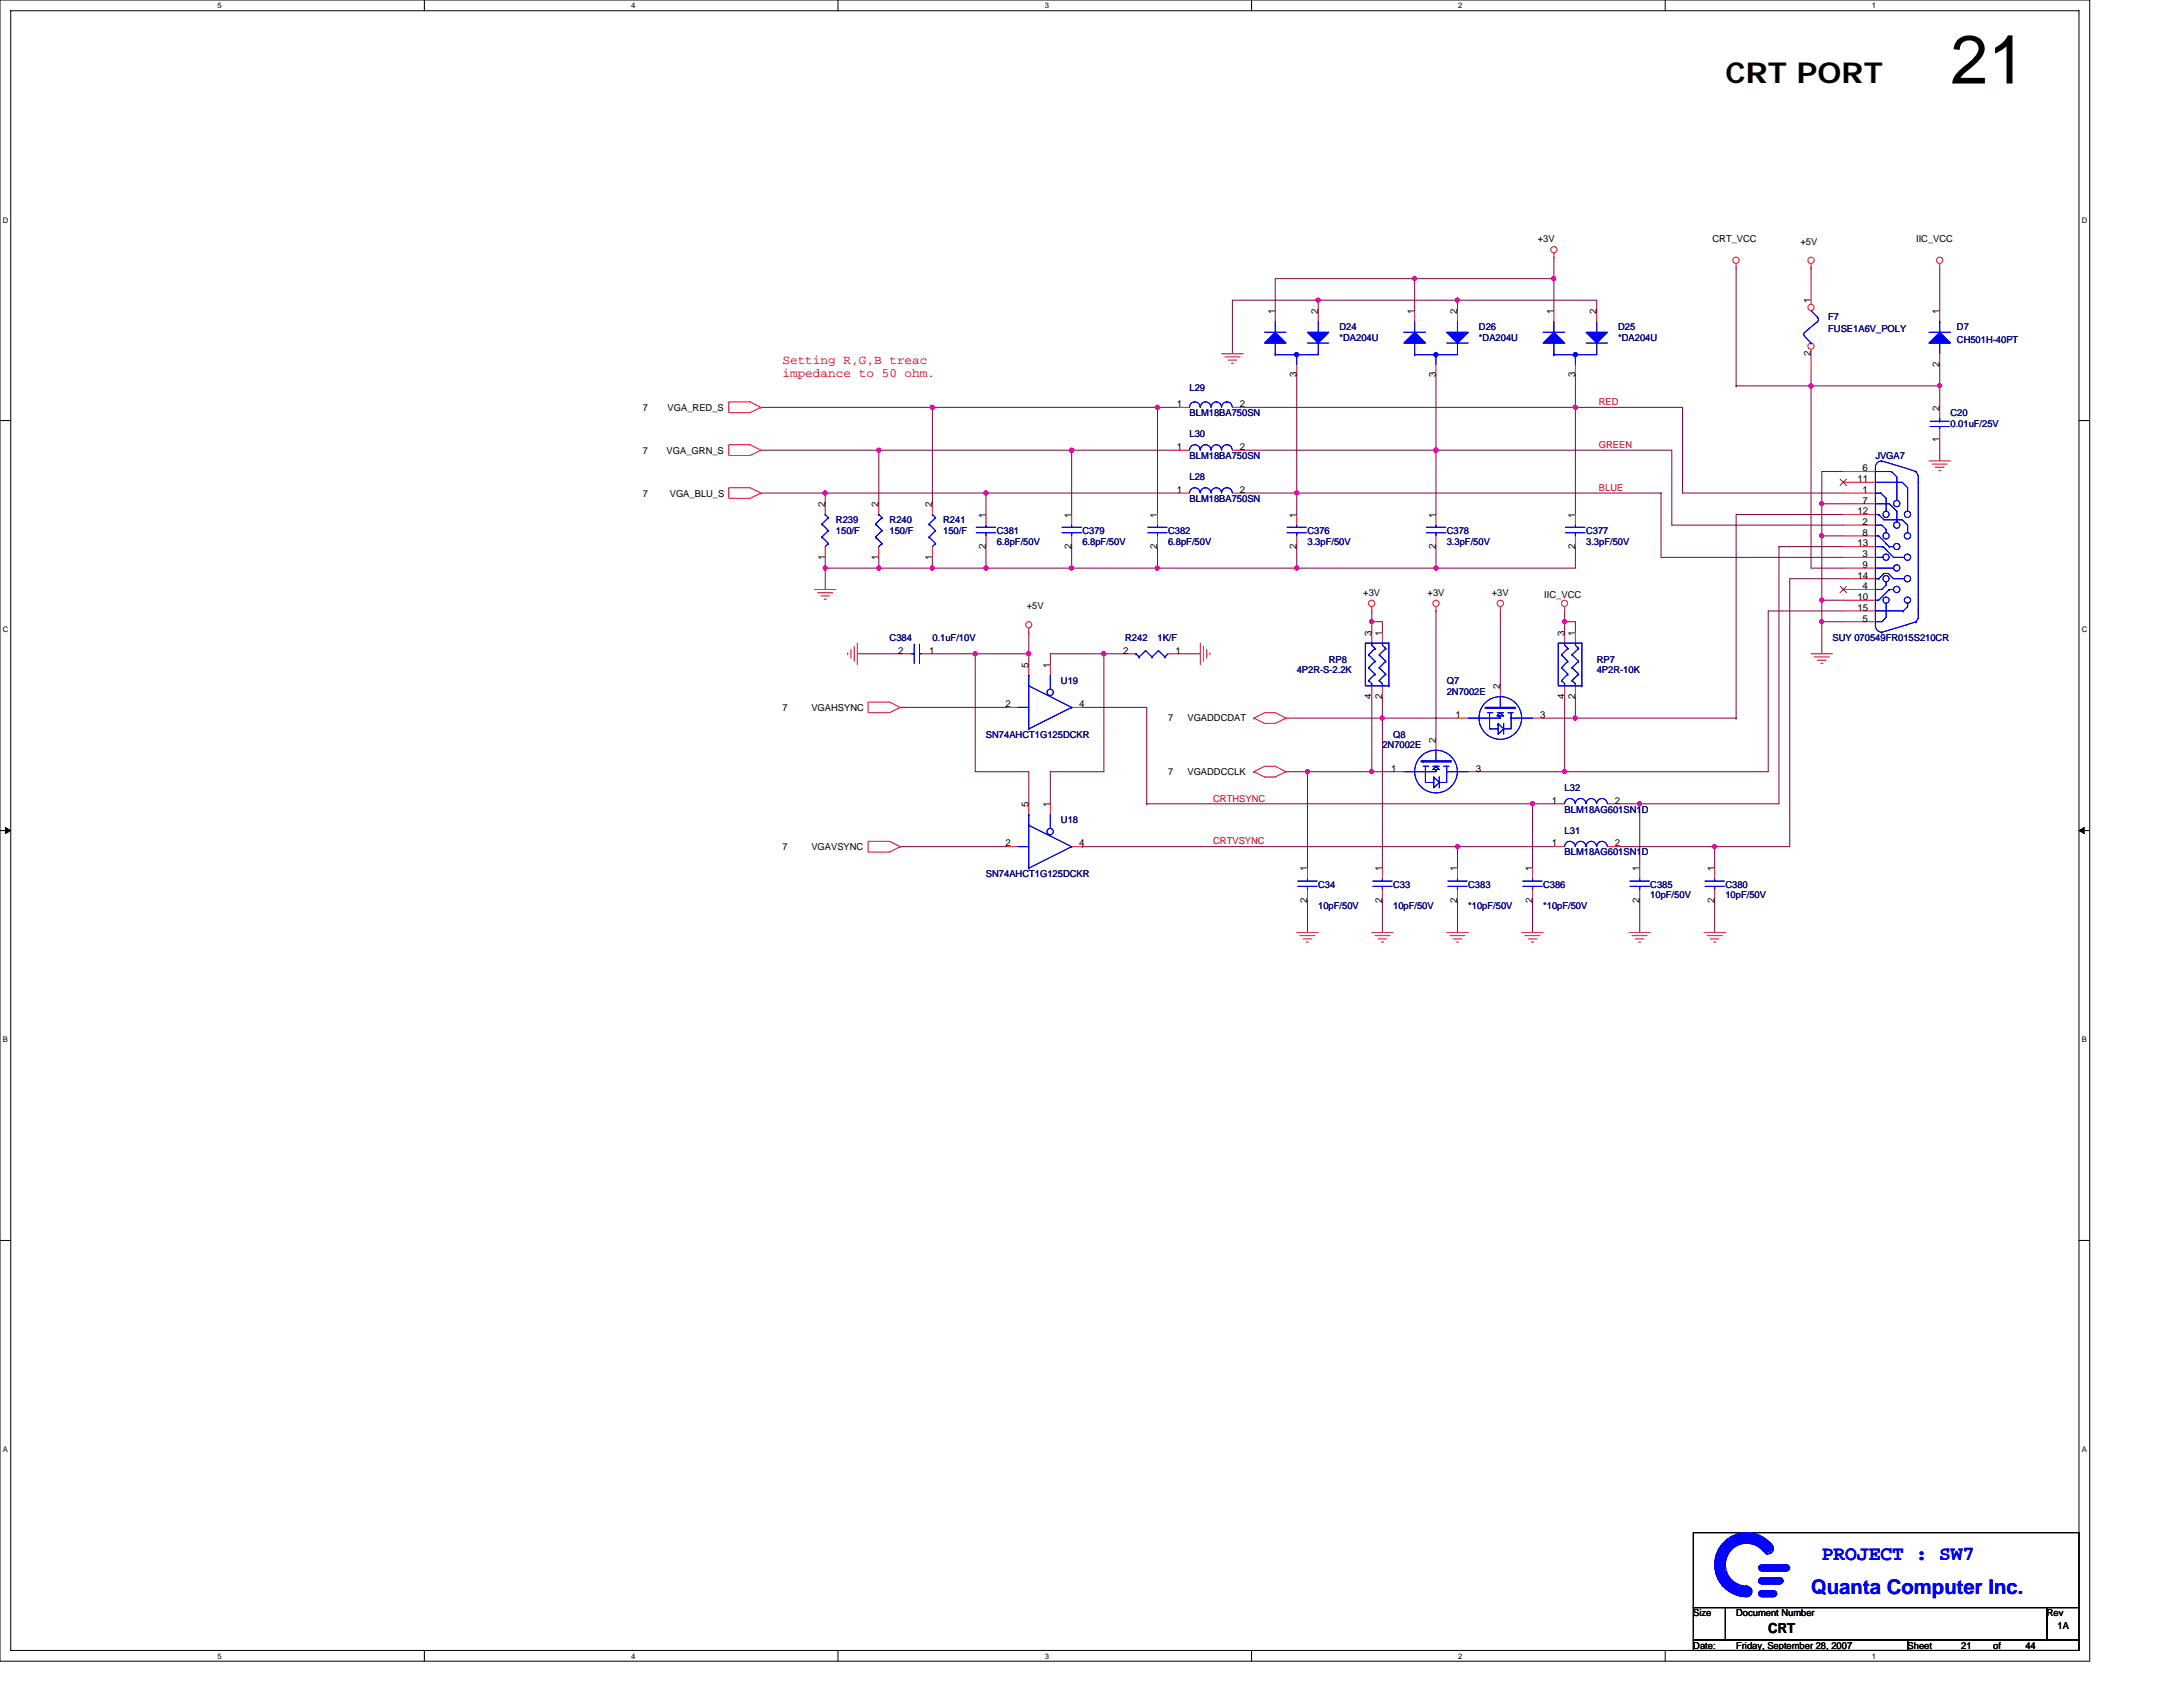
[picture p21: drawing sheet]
<svg xmlns="http://www.w3.org/2000/svg" width="279mm" height="216mm" viewBox="0 0 279 216" stroke-linecap="round" stroke-linejoin="round" font-family="sans-serif">
<defs><g id="words">
<text font-size="8.8" x="249.6" y="10.7">21</text>
<text font-size="3.7" x="220.8" y="10.6">CRT PORT</text>
<g font-size="2.6" fill="#00f">
<text x="233.2" y="199.7">PROJECT : SW7</text>
<text x="231.8" y="204">Quanta Computer Inc.</text>
</g>
<text font-size="1.8" x="226.3" y="209">CRT</text>
<g font-size="1.6" fill="#f00">
<text x="100.1" y="46.5">Setting R,G,B treac</text>
<text x="100.1" y="48.3">impedance to 50 ohm.</text>
</g>
<g font-size="1.2">
<text x="196.8" y="31">+3V</text>
<text x="219.2" y="31">CRT_VCC</text>
<text x="230.4" y="31.3">+5V</text>
<text x="245.2" y="31">IIC_VCC</text>
<text x="163.2" y="40.2" transform="rotate(-90 163.2 40.2)">1</text>
<text x="168.7" y="40.2" transform="rotate(-90 168.7 40.2)">2</text>
<text x="181" y="40.2" transform="rotate(-90 181 40.2)">1</text>
<text x="186.5" y="40.2" transform="rotate(-90 186.5 40.2)">2</text>
<text x="198.9" y="40.2" transform="rotate(-90 198.9 40.2)">1</text>
<text x="204.3" y="40.2" transform="rotate(-90 204.3 40.2)">2</text>
<text x="231.8" y="38.8" transform="rotate(-90 231.8 38.8)">1</text>
<text x="248.2" y="40.2" transform="rotate(-90 248.2 40.2)">1</text>
<text x="231.8" y="45.6" transform="rotate(-90 231.8 45.6)">2</text>
<text x="248.2" y="46.9" transform="rotate(-90 248.2 46.9)">2</text>
<text x="82.3" y="52.6">7</text>
<text x="85.4" y="52.6">VGA_RED_S</text>
<text x="150.6" y="52.1">1</text>
<text x="158.7" y="52.1">2</text>
<text x="165.9" y="48.3" transform="rotate(-90 165.9 48.3)">3</text>
<text x="183.8" y="48.3" transform="rotate(-90 183.8 48.3)">3</text>
<text x="201.6" y="48.3" transform="rotate(-90 201.6 48.3)">3</text>
<text x="248.2" y="52.5" transform="rotate(-90 248.2 52.5)">2</text>
<text x="82.3" y="58">7</text>
<text x="85.3" y="58">VGA_GRN_S</text>
<text x="150.6" y="57.6">1</text>
<text x="158.7" y="57.6">2</text>
<text x="248.2" y="56.5" transform="rotate(-90 248.2 56.5)">1</text>
<text x="82.3" y="63.5">7</text>
<text x="85.7" y="63.5">VGA_BLU_S</text>
<text x="105.6" y="64.9" transform="rotate(-90 105.6 64.9)">2</text>
<text x="112.5" y="64.9" transform="rotate(-90 112.5 64.9)">2</text>
<text x="119.3" y="64.9" transform="rotate(-90 119.3 64.9)">2</text>
<text x="150.6" y="63.1">1</text>
<text x="158.7" y="63.1">2</text>
<text x="237.7" y="61.7">11</text>
<text x="237.7" y="65.8">12</text>
<text x="238.4" y="60.3">6</text>
<text x="238.4" y="63.1">1</text>
<text x="238.4" y="64.5">7</text>
<text x="105.6" y="71.6" transform="rotate(-90 105.6 71.6)">1</text>
<text x="112.5" y="71.6" transform="rotate(-90 112.5 71.6)">1</text>
<text x="119.3" y="71.6" transform="rotate(-90 119.3 71.6)">1</text>
<text x="126.2" y="70.2" transform="rotate(-90 126.2 70.2)">2</text>
<text x="126.2" y="66.3" transform="rotate(-90 126.2 66.3)">1</text>
<text x="137.1" y="70.2" transform="rotate(-90 137.1 70.2)">2</text>
<text x="137.1" y="66.3" transform="rotate(-90 137.1 66.3)">1</text>
<text x="148.1" y="70.2" transform="rotate(-90 148.1 70.2)">2</text>
<text x="148.1" y="66.3" transform="rotate(-90 148.1 66.3)">1</text>
<text x="165.9" y="70.2" transform="rotate(-90 165.9 70.2)">2</text>
<text x="165.9" y="66.3" transform="rotate(-90 165.9 66.3)">1</text>
<text x="183.8" y="70.2" transform="rotate(-90 183.8 70.2)">2</text>
<text x="183.8" y="66.3" transform="rotate(-90 183.8 66.3)">1</text>
<text x="201.6" y="70.2" transform="rotate(-90 201.6 70.2)">2</text>
<text x="201.6" y="66.3" transform="rotate(-90 201.6 66.3)">1</text>
<text x="237.7" y="69.9">13</text>
<text x="238.4" y="67.2">2</text>
<text x="238.4" y="68.6">8</text>
<text x="238.4" y="71.3">3</text>
<text x="131.4" y="77.9">+5V</text>
<text x="174.5" y="76.3">+3V</text>
<text x="182.7" y="76.3">+3V</text>
<text x="190.9" y="76.3">+3V</text>
<text x="197.7" y="76.6">IIC_VCC</text>
<text x="237.7" y="74">14</text>
<text x="237.7" y="76.8">10</text>
<text x="238.4" y="72.7">9</text>
<text x="238.4" y="75.4">4</text>
<text x="115" y="83.7">2</text>
<text x="118.9" y="83.7">1</text>
<text x="143.8" y="83.7">2</text>
<text x="150.5" y="83.7">1</text>
<text x="175.6" y="81.3" transform="rotate(-90 175.6 81.3)">3</text>
<text x="176.9" y="81.3" transform="rotate(-90 176.9 81.3)">1</text>
<text x="200.2" y="81.3" transform="rotate(-90 200.2 81.3)">3</text>
<text x="201.6" y="81.3" transform="rotate(-90 201.6 81.3)">1</text>
<text x="237.7" y="78.2">15</text>
<text x="238.4" y="79.5">5</text>
<text x="131.7" y="85.5" transform="rotate(-90 131.7 85.5)">5</text>
<text x="134.4" y="85.5" transform="rotate(-90 134.4 85.5)">1</text>
<text x="175.6" y="89.4" transform="rotate(-90 175.6 89.4)">4</text>
<text x="176.9" y="89.4" transform="rotate(-90 176.9 89.4)">2</text>
<text x="192" y="88.2" transform="rotate(-90 192 88.2)">2</text>
<text x="200.2" y="89.4" transform="rotate(-90 200.2 89.4)">4</text>
<text x="201.6" y="89.4" transform="rotate(-90 201.6 89.4)">2</text>
<text x="100.1" y="91">7</text>
<text x="103.8" y="91">VGAHSYNC</text>
<text x="128.7" y="90.5">2</text>
<text x="138.1" y="90.5">4</text>
<text x="149.5" y="92.3">7</text>
<text x="152" y="92.3">VGADDCDAT</text>
<text x="183.8" y="95.1" transform="rotate(-90 183.8 95.1)">2</text>
<text x="186.3" y="91.9">1</text>
<text x="197.1" y="91.9">3</text>
<text x="149.5" y="99.2">7</text>
<text x="152" y="99.2">VGADDCCLK</text>
<text x="178.1" y="98.7">1</text>
<text x="188.9" y="98.7">3</text>
<text x="131.7" y="103.3" transform="rotate(-90 131.7 103.3)">5</text>
<text x="134.4" y="103.3" transform="rotate(-90 134.4 103.3)">1</text>
<text x="198.6" y="102.8">1</text>
<text x="206.7" y="102.8">2</text>
<text x="100.1" y="108.8">7</text>
<text x="103.8" y="108.8">VGAVSYNC</text>
<text x="128.7" y="108.3">2</text>
<text x="138.1" y="108.3">4</text>
<text x="167.3" y="111.5" transform="rotate(-90 167.3 111.5)">1</text>
<text x="176.9" y="111.5" transform="rotate(-90 176.9 111.5)">1</text>
<text x="186.5" y="111.5" transform="rotate(-90 186.5 111.5)">1</text>
<text x="196.1" y="111.5" transform="rotate(-90 196.1 111.5)">1</text>
<text x="198.6" y="108.3">1</text>
<text x="206.7" y="108.3">2</text>
<text x="209.8" y="111.5" transform="rotate(-90 209.8 111.5)">1</text>
<text x="219.4" y="111.5" transform="rotate(-90 219.4 111.5)">1</text>
<text x="167.3" y="115.5" transform="rotate(-90 167.3 115.5)">2</text>
<text x="176.9" y="115.5" transform="rotate(-90 176.9 115.5)">2</text>
<text x="186.5" y="115.5" transform="rotate(-90 186.5 115.5)">2</text>
<text x="196.1" y="115.5" transform="rotate(-90 196.1 115.5)">2</text>
<text x="209.8" y="115.5" transform="rotate(-90 209.8 115.5)">2</text>
<text x="219.4" y="115.5" transform="rotate(-90 219.4 115.5)">2</text>
<text x="216.7" y="206.9">Size</text>
<text x="222.2" y="206.9">Document Number</text>
<text x="262" y="206.9">Rev</text>
<text x="263.4" y="208.5">1A</text>
<text x="216.7" y="211">Date:</text>
<text x="222.2" y="211">Friday, September 28, 2007</text>
<text x="244.2" y="211">Sheet</text>
<text x="251" y="211">21</text>
<text x="255.1" y="211">of</text>
<text x="259.2" y="211">44</text>
</g>
<g font-size="1.2" fill="#000080">
<text x="234" y="40.9">F7</text>
<text x="171.4" y="42.3">D24</text>
<text x="171.4" y="43.6">*DA204U</text>
<text x="189.3" y="42.3">D26</text>
<text x="189.3" y="43.6">*DA204U</text>
<text x="207.1" y="42.3">D25</text>
<text x="207.1" y="43.6">*DA204U</text>
<text x="234" y="42.5">FUSE1A6V_POLY</text>
<text x="250.5" y="42.3">D7</text>
<text x="250.5" y="43.9">CH501H-40PT</text>
<text x="152.3" y="50.1">L29</text>
<text x="152.3" y="53.3">BLM18BA750SN</text>
<text x="249.6" y="53.3">C20</text>
<text x="152.3" y="56">L30</text>
<text x="152.3" y="58.7">BLM18BA750SN</text>
<text x="240" y="58.7">JVGA7</text>
<text x="249.6" y="54.6">0.01uF/25V</text>
<text x="152.3" y="61.5">L28</text>
<text x="152.3" y="64.2">BLM18BA750SN</text>
<text x="107" y="67">R239</text>
<text x="107" y="68.3">150/F</text>
<text x="113.9" y="67">R240</text>
<text x="113.9" y="68.3">150/F</text>
<text x="120.7" y="67">R241</text>
<text x="120.7" y="68.3">150/F</text>
<text x="127.6" y="68.3">C381</text>
<text x="127.6" y="69.7">6.8pF/50V</text>
<text x="138.5" y="68.3">C379</text>
<text x="138.5" y="69.7">6.8pF/50V</text>
<text x="149.5" y="68.3">C382</text>
<text x="149.5" y="69.7">6.8pF/50V</text>
<text x="167.3" y="68.3">C376</text>
<text x="167.3" y="69.7">3.3pF/50V</text>
<text x="185.2" y="68.3">C378</text>
<text x="185.2" y="69.7">3.3pF/50V</text>
<text x="203" y="68.3">C377</text>
<text x="203" y="69.7">3.3pF/50V</text>
<text x="113.9" y="82">C384</text>
<text x="119.3" y="82">0.1uF/10V</text>
<text x="144" y="82">R242</text>
<text x="148.1" y="82">1K/F</text>
<text x="234.5" y="82">SUY 070549FR015S210CR</text>
<text x="135.8" y="87.5">U19</text>
<text x="166" y="86.2">4P2R-S-2.2K</text>
<text x="170.1" y="84.8">RP8</text>
<text x="185.2" y="87.5">Q7</text>
<text x="185.2" y="88.9">2N7002E</text>
<text x="204.4" y="84.8">RP7</text>
<text x="204.4" y="86.2">4P2R-10K</text>
<text x="126.2" y="94.4">SN74AHCT1G125DCKR</text>
<text x="176.9" y="95.8">2N7002E</text>
<text x="178.3" y="94.4">Q8</text>
<text x="200.3" y="101.3">L32</text>
<text x="135.8" y="105.4">U18</text>
<text x="200.3" y="106.7">L31</text>
<text x="200.3" y="104">BLM18AG601SN1D</text>
<text x="126.2" y="112.2">SN74AHCT1G125DCKR</text>
<text x="168.7" y="113.6">C34</text>
<text x="178.3" y="113.6">C33</text>
<text x="187.9" y="113.6">C383</text>
<text x="197.5" y="113.6">C386</text>
<text x="200.3" y="109.5">BLM18AG601SN1D</text>
<text x="211.2" y="113.6">C385</text>
<text x="220.8" y="113.6">C380</text>
<text x="168.7" y="116.3">10pF/50V</text>
<text x="178.3" y="116.3">10pF/50V</text>
<text x="187.9" y="116.3">*10pF/50V</text>
<text x="197.5" y="116.3">*10pF/50V</text>
<text x="211.2" y="115">10pF/50V</text>
<text x="220.8" y="115">10pF/50V</text>
</g>
<g font-size="1.2" fill="#f00">
<text x="204.6" y="51.9">RED</text>
<text x="204.6" y="57.3">GREEN</text>
<text x="204.6" y="62.8">BLUE</text>
<text x="155.3" y="102.6">CRTHSYNC</text>
<text x="155.3" y="108.1">CRTVSYNC</text>
</g>
<g font-size="1">
<text x="27.8" y="1">5</text>
<text x="80.8" y="1">4</text>
<text x="133.7" y="1">3</text>
<text x="186.6" y="1">2</text>
<text x="239.6" y="1">1</text>
<text x=".4" y="28.5">D</text>
<text x="266.4" y="28.5">D</text>
<text x=".4" y="80.9">C</text>
<text x="266.4" y="80.9">C</text>
<text x=".4" y="133.4">B</text>
<text x="266.4" y="133.4">B</text>
<text x=".4" y="185.9">A</text>
<text x="266.4" y="185.9">A</text>
<text x="27.8" y="212.3">5</text>
<text x="80.8" y="212.3">4</text>
<text x="133.7" y="212.3">3</text>
<text x="186.6" y="212.3">2</text>
<text x="239.6" y="212.3">1</text>
</g>
</g></defs>
<path d="M0 0h267.5v212.6h-267.5zM1.4 1.4h264.7v209.8h-264.7z" fill="none" stroke="#000" stroke-width=".13"/>
<g fill="#fff">
<path d="M27.8 .1h.6v1.1h-.6z"/>
<path d="M27.8 211.4h.6v1.1h-.6z"/>
</g>
<path d="M54.3 0v1.4M54.3 211.2v1.4" fill="none" stroke="#000" stroke-width=".13"/>
<g fill="#fff">
<path d="M80.8 .1h.5v1.1h-.5z"/>
<path d="M80.8 211.4h.5v1.1h-.5z"/>
</g>
<path d="M107.3 0v1.4M107.3 211.2v1.4" fill="none" stroke="#000" stroke-width=".13"/>
<g fill="#fff">
<path d="M133.7 .1h.6v1.1h-.6z"/>
<path d="M133.7 211.4h.6v1.1h-.6z"/>
</g>
<path d="M160.2 0v1.4M160.2 211.2v1.4" fill="none" stroke="#000" stroke-width=".13"/>
<g fill="#fff">
<path d="M186.6 .1h.6v1.1h-.6z"/>
<path d="M186.6 211.4h.6v1.1h-.6z"/>
</g>
<path d="M213.1 0v1.4M213.1 211.2v1.4" fill="none" stroke="#000" stroke-width=".13"/>
<g fill="#fff">
<path d="M239.6 .1h.5v1.1h-.5z"/>
<path d="M239.6 211.4h.5v1.1h-.5z"/>
<path d="M.4 27.6h.7v1.1h-.7z"/>
<path d="M266.4 27.6h.7v1.1h-.7z"/>
<path d="M.4 80.1h.7v1.1h-.7z"/>
<path d="M266.4 80.1h.7v1.1h-.7z"/>
</g>
<path d="M0 53.8h1.4M266.1 53.8h1.4" fill="none" stroke="#000" stroke-width=".13"/>
<g fill="#fff">
<path d="M.4 132.5h.6v1.1h-.6z"/>
<path d="M266.4 132.5h.7v1.1h-.7z"/>
</g>
<path d="M0 106.3h1.4M266.1 106.3h1.4" fill="none" stroke="#000" stroke-width=".13"/>
<path d="M.7 105.9l.7 .4-.7 .4zM266.1 106.3l.7-.4v.8z" fill="#000" stroke="#000" stroke-width=".13"/>
<g fill="#fff">
<path d="M.4 185h.6v1.1h-.6z"/>
<path d="M266.4 185h.7v1.1h-.7z"/>
</g>
<path d="M0 158.7h1.4M266.1 158.7h1.4M216.7 196.2h49.4v9.5h-49.4zM216.7 205.7h4.1v4.2h-4.1zM216.7 209.9h27.5v1.3h-27.5zM220.8 205.7h41.2v4.2h-41.2zM244.2 209.9h21.9v1.3h-21.9zM262 205.7h4.1v4.2h-4.1z" fill="none" stroke="#000" stroke-width=".13"/>
<g fill="none" stroke="#800040" stroke-width=".13">
<path d="M168.7 38.4h-11v6.9M168.7 38.4h.1M168.7 38.4v1.4M168.7 38.4h17.8M181.1 35.7h-17.9v4.1M181.1 35.7h.1M181.1 35.7v4.1M181.1 35.7h17.8M186.5 38.4h17.9v1.4M186.5 38.4v1.4M198.9 32.9v2.8M198.9 35.7v4.1"/>
<path d="M222.2 34.3v15.1M231.8 34.3v1.4M248.3 34.3v5.5M97.4 52.1h21.9M97.4 57.6h15.1M112.5 57.6v6.9M112.5 57.6h38.4M112.5 57.6h.1M119.3 52.1h28.8M119.3 52.1h.1M119.3 52.1v12.4M137.2 57.6v8.2"/>
<path d="M148.1 52.1h.1M148.1 52.1h2.8M148.1 52.1v13.7M159.1 57.6h24.7M159.1 52.1h42.5M166 48v15.1M183.8 57.6h.1M183.8 57.6h30.2v9.6h21.9M183.8 48v9.6M183.8 57.6v8.2M201.6 52.1h.1M201.6 52.1h13.7v11h20.6"/>
<path d="M201.6 48v4.1M201.6 52.1v13.7M222.2 49.4h.1M222.2 49.4h26.1M231.8 49.4v23.3h4.1M231.8 49.4h.1M231.8 48v1.4M248.3 56.2v2.8M248.3 49.4v2.7M248.3 46.6v2.8M97.4 63.1h8.2v1.4M105.6 63.1h.1"/>
<path d="M105.6 71.3v1.4M105.6 72.7v2.7M105.6 72.7h.1M105.6 63.1h45.3M105.6 72.7h31.6M112.5 72.7h.1M112.5 71.3v1.4M119.3 72.7h.1M119.3 71.3v1.4M126.2 72.7h.1M126.2 63.1v2.7M126.2 63.1h.1"/>
<path d="M126.2 70v2.7M137.2 70h.1M137.2 72.7h10.9M137.2 70v2.7M148.1 72.7h.1M148.1 70v2.7M148.1 72.7h35.7M159.1 63.1h6.9M166 63.1v2.7M166 72.7h.1M166 70v2.7M166 63.1h46.6v8.2h23.3"/>
<path d="M166 63.1h.1M175.6 78.2v1.4M175.6 79.6v1.3M175.6 79.6h1.3v1.3M175.6 79.6h.1M183.8 78.2v16.4M183.8 70v2.7M192 78.2v9.6M200.3 79.6h.1M200.3 78.2v1.4h1.3v1.3M200.3 79.6v1.3M201.6 70v2.7h-17.8"/>
<path d="M233.2 76.8h2.7M233.2 79.6h.1M233.2 79.6h2.7M233.2 79.6v4.1M233.2 64.5h.1M233.2 76.8h.1M233.2 68.6h.1M233.2 68.6h2.7M233.2 64.5h2.7M235.9 65.8h-13.7v26.1M235.9 70h-8.2v32.9h-17.8M235.9 74.1h-6.8v34.3h-9.6"/>
<path d="M235.9 60.3h-2.7v19.3M235.9 78.2h-9.6v20.6h-26M109.7 83.7h5.5M115.2 90.5h13.7M119.3 83.7h5.5M124.8 83.7h.1M124.8 83.7v15.1h6.9v4.1M124.8 83.7h6.9M131.7 80.9v4.1M138.5 90.5h8.3v12.4M141.3 83.7h-6.9v1.3M141.3 83.7v15.1h-6.9v4.1"/>
<path d="M141.3 83.7h2.7M141.3 83.7h.1M150.9 83.7h2.7M164.6 98.8h2.7M164.6 91.9h12.3M167.3 98.8h.1M167.3 98.8v12.3M167.3 98.8h11M175.6 89.2v9.6M175.6 98.8h.1M176.9 91.9h9.6M176.9 89.2v2.7"/>
<path d="M176.9 91.9h.1M176.9 91.9v19.2M189.3 98.8h11M197.5 91.9h4.1M200.3 89.2v9.6M200.3 98.8h.1M201.6 89.2v2.7M201.6 91.9h20.6M222.2 91.9h.1M115.2 108.4h13.7M138.5 108.4h.1M138.5 108.4h48"/>
<path d="M146.8 102.9h49.4v8.2M146.8 102.9h.1M167.3 115.2v4.1M176.9 115.2v4.1M186.5 115.2v4.1M186.5 108.4h12.4M186.5 108.4h.1M186.5 108.4v2.7M196.2 102.9h.1M196.2 115.2v4.1M196.2 102.9h2.7M207.1 108.4h12.4"/>
<path d="M207.1 102.9h2.8M209.9 102.9h.1M209.9 115.2v4.1M209.9 102.9v8.2M219.5 108.4h.1M219.5 115.2v4.1M219.5 108.4v2.7"/>
</g>
<g fill="#f0f" stroke="#f0f" stroke-width=".13">
<circle cx="105.6" cy="63.1" r=".27"/>
<circle cx="201.6" cy="91.9" r=".27"/>
<circle cx="126.2" cy="72.7" r=".27"/>
<circle cx="201.6" cy="52.1" r=".27"/>
<circle cx="148.1" cy="52.1" r=".27"/>
<circle cx="183.8" cy="57.6" r=".27"/>
<circle cx="137.1" cy="57.6" r=".27"/>
<circle cx="112.5" cy="57.6" r=".27"/>
<circle cx="126.2" cy="63.1" r=".27"/>
<circle cx="112.5" cy="72.7" r=".27"/>
<circle cx="200.2" cy="79.6" r=".27"/>
<circle cx="167.3" cy="98.8" r=".27"/>
<circle cx="233.2" cy="79.6" r=".27"/>
<circle cx="175.6" cy="98.8" r=".27"/>
<circle cx="141.3" cy="83.7" r=".27"/>
<circle cx="186.5" cy="38.4" r=".27"/>
<circle cx="168.7" cy="38.4" r=".27"/>
<circle cx="196.1" cy="102.9" r=".27"/>
<circle cx="198.9" cy="35.7" r=".27"/>
<circle cx="181" cy="35.7" r=".27"/>
<circle cx="233.2" cy="64.5" r=".27"/>
<circle cx="183.8" cy="72.7" r=".27"/>
<circle cx="166" cy="72.7" r=".27"/>
<circle cx="148.1" cy="72.7" r=".27"/>
<circle cx="233.2" cy="76.8" r=".27"/>
<circle cx="175.6" cy="79.6" r=".27"/>
<circle cx="233.2" cy="68.6" r=".27"/>
<circle cx="231.8" cy="49.4" r=".27"/>
<circle cx="219.4" cy="108.3" r=".27"/>
<circle cx="137.1" cy="72.7" r=".27"/>
<circle cx="209.9" cy="102.9" r=".27"/>
<circle cx="119.3" cy="72.7" r=".27"/>
<circle cx="166" cy="63.1" r=".27"/>
<circle cx="119.3" cy="52.1" r=".27"/>
<circle cx="105.6" cy="72.7" r=".27"/>
<circle cx="186.5" cy="108.3" r=".27"/>
<circle cx="131.7" cy="83.7" r=".27"/>
<circle cx="124.8" cy="83.7" r=".27"/>
<circle cx="248.3" cy="49.4" r=".27"/>
<circle cx="200.2" cy="98.8" r=".27"/>
<circle cx="176.9" cy="91.9" r=".27"/>
</g>
<g fill="none" stroke="#f00" stroke-width=".13">
<path d="M163.2 39.8v1.3M168.7 39.8v1.3M181.1 39.8v1.3M186.5 39.8v1.3M198.9 32.9h.1M198.9 32.4v.5M198.9 39.8v1.3M204.4 39.8v1.3M222.2 34.3h.1M222.2 33.7v.6M231.8 34.3h.1M231.8 33.7v.6"/>
<path d="M248.3 34.3h.1M248.3 33.7v.6M93.3 51.4h2.7l1.4 .7-1.4 .7h-2.7zM93.3 56.9h2.7l1.4 .7-1.4 .7h-2.7zM97.4 52.1h.1M97.4 57.6h.1M150.9 52.1h1.4M156.4 45.3h2.7M156.8 45.7h1.9M157.2 46.1h1.1M157.6 46.5h.3M157.7 52.1h1.4"/>
<path d="M166 46.6v1.4M183.8 46.6v1.4M201.6 46.6v1.4M246.9 59h2.7M247.3 59.4h1.9M247.7 59.8h1.1M93.3 62.4h2.7l1.4 .7-1.4 .7h-2.7zM97.4 63.1h.1M104.2 75.4h2.8M104.6 75.9h2M105.1 76.3h1.1M105.5 76.7h.2"/>
<path d="M126.2 65.8v1.4M126.2 68.6v1.4M137.2 65.8v1.4M137.2 68.6v1.4M166 65.8v1.4M166 68.6v1.4M175.6 78.2h.1M175.6 77.6v.6M183.8 78.2h.1M183.8 77.6v.6M192 78.2h.1M192 77.6v.6"/>
<path d="M200.3 78.2h.1M200.3 77.6v.6M235.9 60.3h4.1M235.9 61.7h4.1M235.9 63.1h4.1M235.9 64.5h4.1M235.9 65.8h4.1M235.9 67.2h4.1M235.9 68.6h4.1M235.9 70h4.1M235.9 71.3h4.1M235.9 72.7h4.1"/>
<path d="M235.9 74.1h4.1M235.9 75.4h4.1M235.9 76.8h4.1M235.9 78.2h4.1M235.9 79.6h4.1M248.1 60.2h.3M108.5 83.5v.3M108.9 83.1v1.1M109.3 82.7v1.9M109.7 82.3v2.7M111.1 89.9h2.8l1.3 .6-1.3 .7h-2.8zM115.2 90.5h.1"/>
<path d="M128.9 90.5h1.4M131.7 80.9h.1M131.7 80.4v.5M131.7 85v1.4M134.4 85v1.4M137.2 90.5h1.3M153.6 82.3v2.7M154 82.7v1.9M154.5 83.1v1.1M154.9 83.5v.3M160.5 98.8l1.4-.7h1.3l1.4 .7M160.5 98.8l1.4 .6h1.3l1.4-.6"/>
<path d="M160.5 98.8h.1M160.5 91.9l1.4-.7h1.3l1.4 .7M160.5 91.9l1.4 .7h1.3l1.4-.7M160.5 91.9h.1M164.6 98.8h.1M164.6 91.9h.1M178.3 98.8h1.4M183.8 94.6v1.4M187.9 98.8h1.4M231.8 83.7h2.7M232.2 84.1h1.9M232.6 84.5h1.1"/>
<path d="M233 84.9h.3M111.1 107.7h2.8l1.3 .7-1.3 .7h-2.8zM115.2 108.4h.1M128.9 108.4h1.4M131.7 102.9v1.3M134.4 102.9v1.3M137.2 108.4h1.3M166 119.3h2.7M166.4 119.7h1.9M167.3 111.1v1.4M167.3 113.9v1.3M175.6 119.3h2.7"/>
<path d="M176 119.7h1.9M185.2 119.3h2.7M185.6 119.7h1.9M194.8 119.3h2.7M195.2 119.7h1.9M196.2 111.1v1.4M196.2 113.9v1.3M198.9 108.4h1.4M198.9 102.9h1.4M205.7 108.4h1.4M205.7 102.9h1.4M208.5 119.3h2.7"/>
<path d="M208.9 119.7h1.9M209.9 111.1v1.4M209.9 113.9v1.3M218.1 119.3h2.7M218.5 119.7h1.9M166.8 120.2h1.1M167.2 120.6h.3M176.4 120.2h1.1M176.8 120.6h.3M186 120.2h1.1M186.4 120.6h.3M195.6 120.2h1.1"/>
<path d="M196 120.6h.3M209.3 120.2h1.1M209.7 120.6h.3M218.9 120.2h1.1M219.3 120.6h.3"/>
<circle cx="198.9" cy="31.9" r=".4"/>
<circle cx="222.2" cy="33.3" r=".4"/>
<circle cx="231.8" cy="33.3" r=".4"/>
<circle cx="248.2" cy="33.3" r=".4"/>
<circle cx="131.7" cy="80" r=".39"/>
<circle cx="175.6" cy="77.2" r=".4"/>
<circle cx="183.8" cy="77.2" r=".4"/>
<circle cx="192" cy="77.2" r=".4"/>
<circle cx="200.2" cy="77.2" r=".4"/>
</g>
<g fill="#00f" stroke="#00f" stroke-width=".13">
<path d="M181.1 42.5l1.3 1.4h-2.7z" fill-rule="evenodd"/>
<path d="M185.2 42.5h2.7l-1.4 1.4z" fill-rule="evenodd"/>
<path d="M181.1 42.5l1.3 1.4h-2.7z" fill-rule="evenodd"/>
<path d="M185.2 42.5h2.7l-1.4 1.4z" fill-rule="evenodd"/>
<path d="M197.5 43.9l1.4-1.4 1.4 1.4z" fill-rule="evenodd"/>
<path d="M203 42.5h2.7l-1.3 1.4z" fill-rule="evenodd"/>
<path d="M197.5 43.9l1.4-1.4 1.4 1.4z" fill-rule="evenodd"/>
<path d="M203 42.5h2.7l-1.3 1.4z" fill-rule="evenodd"/>
<path d="M163.2 42.5l1.4 1.4h-2.7z" fill-rule="evenodd"/>
<path d="M167.3 42.5h2.8l-1.4 1.4z" fill-rule="evenodd"/>
<path d="M163.2 42.5l1.4 1.4h-2.7z" fill-rule="evenodd"/>
<path d="M167.3 42.5h2.8l-1.4 1.4z" fill-rule="evenodd"/>
<circle cx="183.8" cy="45.4" r=".27"/>
<circle cx="201.6" cy="45.4" r=".27"/>
<circle cx="166" cy="45.4" r=".27"/>
</g>
<g fill="none" stroke="#00f" stroke-width=".13">
<path d="M152.3 52.1a.68 .68 0 0 1 .6-.7 .68 .68 0 0 1 .7 .7 .69 .69 0 0 1 .7-.7 .69 .69 0 0 1 .7 .7 .68 .68 0 0 1 .7-.7 .68 .68 0 0 1 .6 .7M156.4 52.1a.68 .68 0 0 1 .6-.7 .68 .68 0 0 1 .7 .7M161.9 42.5h2.7M163.2 41.1v1.4M163.2 43.9v1.5M163.2 45.4h.1M163.2 45.4h2.5M166 45.7v.9M167.3 43.9h2.8M168.7 43.9v1.5h-2.5M168.7 41.1v1.4M179.7 42.5h2.7"/>
<path d="M181.1 41.1v1.4M181.1 43.9v1.5M181.1 45.4h.1M181.1 45.4h2.4M183.8 45.7v.9M185.2 43.9h2.7M186.5 43.9v1.5h-2.4M186.5 41.1v1.4M197.5 42.5h2.8M198.9 41.1v1.4M198.9 43.9v1.5M198.9 45.4h.1"/>
<path d="M198.9 45.4h2.5M201.6 45.7v.9M203 43.9h2.7M204.4 43.9v1.5h-2.5M204.4 41.1v1.4M240 59.8v20.3M240.8 59a.79 .79 0 0 0-.8 .8M240.9 59h.1M240.9 59l4.3 1.3M124.9 68.2h2.5M124.9 67.5h2.5M126.2 67.2v.3"/>
<path d="M126.2 68.2h.1M126.2 68.2v.4M135.9 68.2h2.5M135.9 67.5h2.5M137.2 67.2v.3M137.2 68.2h.1M137.2 68.2v.4M164.7 68.2h2.5M164.7 67.5h2.5M166 67.2v.3M166 68.2h.1M166 68.2v.4"/>
<path d="M240 71.3h1M240 72.7h2.4M240 74.1h.5M240 64.5h1.8l1 .9v1.4M240 65.8h.5M240 68.6h.5l.9 1M240 70h1M240 61.7h3.5l.7 .7v3M240 60.3h2.1M240 63.1h.7l.7 .7v1.6M240 67.2h.9l.5 .6v.4M240 78.2h3.6"/>
<path d="M240.5 65.8h.1M240.5 74.1l.6-.7h.6l.7 .7h1.3M240.5 74.1h.1M240.5 65.8l.6 .7h2.4l.7 .7v1M241 70l1.4 1.3h1.3M241 70h.1M241.4 74.5v.4l-.5 .5h-.9M241.4 69.6h.1M241.4 77.2v1.8l-.5 .6h-.9M241.4 69.6l.4 .4M241.8 70h.1M241.8 70h.6"/>
<path d="M241.8 75.4h.1M241.8 75.4l-1.3 1.4h-.5M241.8 75.4h.6M242.1 60.3h.1M242.1 60.3l.7 .7v3.1M243.6 78.2h.1M244.2 77.2v.4l-.6 .6M245.2 60.3l.3 .6v18.2l-.3 .5M245.2 79.6h.1M245.2 60.3h.1M245.2 79.6l-4.3 1.3M130.3 90.5h1.4"/>
<path d="M131.7 87.8v5.5M131.7 93.3h.1M131.7 86.4h.1M131.7 86.4v1.4M131.7 87.8l5.5 2.7M134.4 86.4v1.8M137.2 90.5h.1M137.2 90.5l-5.5 2.8M181.9 97.4h3.8v.1h-3.8zM182.2 98.1h.6M182.4 98.1v2h1.1M183.4 98.1h.4"/>
<path d="M183.5 99.6v1.2l.7-.7M183.5 99.7v-.3l.7 .7M183.5 98.3l-.1 .2h.4M183.5 98.3h.1M183.8 98.5v.3h-4.1M183.8 96v1.4M183.8 98.1h.1M183.8 98.1l.4 .4h-.4M183.8 98.1h.4M183.8 98.1l-.3 .2M184.2 99.4h.1M184.2 99.4v.7"/>
<path d="M184.8 98.1h.4M185.2 98.8h2.7M185.2 98.1v.7M185.2 98.8v1.3h-1M185.2 98.1h.2M240 80.1a.8 .8 0 0 0 .8 .8M240.9 80.9h.1M130.3 108.4h1.4M131.7 105.6v5.5M131.7 111.1h.1M131.7 104.2h.1M131.7 105.6l5.5 2.8"/>
<path d="M131.7 104.2v1.4M134.4 104.2v1.8M137.2 108.4h.1M137.2 108.4l-5.5 2.7M166.1 113.4h2.5M166.1 112.8h2.5M167.3 112.5v.3M167.3 113.4h.1M167.3 113.4v.5M184.2 100.1v.7M194.9 113.4h2.5M194.9 112.8h2.5"/>
<path d="M196.2 112.5v.3M196.2 113.4h.1M196.2 113.4v.5M200.3 108.3a.68 .68 0 0 1 .6-.6 .68 .68 0 0 1 .7 .6M200.3 102.8a.68 .68 0 0 1 .6-.6 .68 .68 0 0 1 .7 .6M201.6 108.3a.68 .68 0 0 1 .7-.6 .68 .68 0 0 1 .7 .6M201.6 102.8a.68 .68 0 0 1 .7-.6 .68 .68 0 0 1 .7 .6M203 108.3a.67 .67 0 0 1 .7-.6 .67 .67 0 0 1 .6 .6M203 102.8a.67 .67 0 0 1 .7-.6 .67 .67 0 0 1 .6 .6M204.4 108.3a.68 .68 0 0 1 .6-.6 .68 .68 0 0 1 .7 .6M204.4 102.8a.68 .68 0 0 1 .6-.6 .68 .68 0 0 1 .7 .6M208.6 113.4h2.5"/>
<path d="M208.6 112.8h2.5M209.9 112.5v.3M209.9 113.4h.1M209.9 113.4v.5"/>
<circle cx="241.4" cy="71.3" r=".4"/>
<circle cx="241.4" cy="68.6" r=".4"/>
<circle cx="241.4" cy="74.1" r=".4"/>
<circle cx="241.4" cy="65.8" r=".4"/>
<circle cx="241.4" cy="76.8" r=".39"/>
<circle cx="242.8" cy="64.5" r=".4"/>
<circle cx="242.8" cy="75.4" r=".4"/>
<circle cx="242.8" cy="67.2" r=".4"/>
<circle cx="242.8" cy="72.7" r=".4"/>
<circle cx="242.8" cy="69.9" r=".4"/>
<circle cx="244.1" cy="71.3" r=".4"/>
<circle cx="244.1" cy="68.6" r=".4"/>
<circle cx="244.1" cy="74.1" r=".4"/>
<circle cx="244.1" cy="65.8" r=".4"/>
<circle cx="244.1" cy="76.8" r=".4"/>
<circle cx="134.4" cy="88.6" r=".4"/>
<circle cx="183.8" cy="98.7" r="2.73"/>
<circle cx="134.4" cy="106.4" r=".4"/>
</g>
<path d="M235.5 61.3l.8 .8M235.5 75l.8 .9M236.3 61.3l-.8 .8M236.3 75l-.8 .9" fill="none" stroke="#804000" stroke-width=".13"/>
<circle cx="231.8" cy="39.3" r=".4" fill="#fff" stroke="#f00" stroke-width=".13"/>
<path d="M231.8 35.7v3.2" fill="none" stroke="#f00" stroke-width=".13"/>
<circle cx="231.8" cy="44.3" r=".4" fill="#fff" stroke="#f00" stroke-width=".13"/>
<g fill="none" stroke="#f00" stroke-width=".13">
<path d="M248.3 39.8v1.3M150.9 57.6h1.4M157.7 57.6h1.4M231.8 44.7v3.3M248.3 45.3v1.3M248.3 52.1v1.4M248.3 54.9v1.3M105.6 64.5v1.3M105.6 70v1.3M112.5 64.5v1.3M112.5 70v1.3M119.3 64.5v1.3"/>
<path d="M119.3 70v1.3M148.1 65.8v1.4M148.1 68.6v1.4M150.9 63.1h1.4M157.7 63.1h1.4M183.8 65.8v1.4M183.8 68.6v1.4M201.6 65.8v1.4M201.6 68.6v1.4M115.2 83.7h1.4M118 83.7h1.3M144 83.7h1.4"/>
<path d="M149.5 83.7h1.4M175.6 80.9v1.4M175.6 87.8v1.4M176.9 80.9v1.4M176.9 87.8v1.4M186.5 91.9h1.4M192 87.8v1.4M196.2 91.9h1.3M200.3 80.9v1.4M200.3 87.8v1.4M201.6 80.9v1.4M201.6 87.8v1.4"/>
<path d="M176.9 111.1v1.4M176.9 113.9v1.3M186.5 111.1v1.4M186.5 113.9v1.3M219.5 111.1v1.4M219.5 113.9v1.3"/>
</g>
<g fill="none" stroke="#00f" stroke-width=".13">
<path d="M231.8 39.8l.8 .8M152.3 57.6a.68 .68 0 0 1 .6-.7 .68 .68 0 0 1 .7 .7 .69 .69 0 0 1 .7-.7 .69 .69 0 0 1 .7 .7 .68 .68 0 0 1 .7-.7 .68 .68 0 0 1 .6 .7M156.4 57.6a.68 .68 0 0 1 .6-.7 .68 .68 0 0 1 .7 .7M231 42.5a.26 .26 0 0 0-.2 .3 .26 .26 0 0 0 .2 .2M231 43.1l.8 .8M231.8 43.9h.1M232.6 40.6l.1 .3-.1 .2M232.6 40.6h.1M232.6 41.1h.1M232.6 41.1l-1.6 1.4M246.9 42.5h2.7M247 53.9h2.5"/>
<path d="M247 54.6h2.5M248.3 43.9v1.4M248.3 41.1h.1M248.3 54.6v.3M248.3 53.9h.1M248.3 41.1v1.4M248.3 53.5v.4M105.2 68.7h.1M105.2 67.1h.1M105.2 68.7l.8 .9M105.2 67.1l.8 .8M105.6 65.8h.1"/>
<path d="M105.6 65.8l.4 .5M106 69.6h.1M106 67.9h.1M106 66.3h.1M106 69.6l-.4 .4M106 67.9l-.8 .8M106 66.3l-.8 .8M112.1 68.7h.1M112.1 67.1h.1M112.1 68.7l.8 .9M112.1 67.1l.8 .8M112.5 65.8h.1"/>
<path d="M112.5 65.8l.4 .5M112.9 69.6h.1M112.9 67.9h.1M112.9 66.3h.1M112.9 69.6l-.4 .4M112.9 67.9l-.8 .8M112.9 66.3l-.8 .8M118.9 68.7h.1M118.9 67.1h.1M118.9 68.7l.8 .9M118.9 67.1l.8 .8M119.3 65.8h.1"/>
<path d="M119.3 65.8l.4 .5M119.7 69.6h.1M119.7 67.9h.1M119.7 66.3h.1M119.7 69.6l-.4 .4M119.7 67.9l-.8 .8M119.7 66.3l-.8 .8M146.9 68.2h2.5M146.9 67.5h2.5M148.1 67.2v.3M148.1 68.2h.1M148.1 68.2v.4"/>
<path d="M152.3 63.1a.68 .68 0 0 1 .6-.7 .68 .68 0 0 1 .7 .7 .69 .69 0 0 1 .7-.7 .69 .69 0 0 1 .7 .7 .68 .68 0 0 1 .7-.7 .68 .68 0 0 1 .6 .7M156.4 63.1a.68 .68 0 0 1 .6-.7 .68 .68 0 0 1 .7 .7M182.6 68.2h2.4M182.6 67.5h2.4M183.8 67.2v.3M183.8 68.2h.1M183.8 68.2v.4M200.4 68.2h2.5M200.4 67.5h2.5M201.6 67.2v.3M201.6 68.2h.1M201.6 68.2v.4"/>
<path d="M116.6 83.7h.4M117 82.4v2.5M117 83.7h.1M117.7 83.7h.3M117.7 82.4v2.5M145.4 83.7h.1M145.4 83.7l.4 .4M145.8 84.1h.1M146.6 83.3h.1M146.6 83.3l.8 .8M146.6 83.3l-.8 .8M147.4 84.1h.1"/>
<path d="M148.3 83.3h.1M148.3 83.3l.8 .8M148.3 83.3l-.9 .8M149.1 84.1h.1M149.5 83.7l-.4 .4M174.8 82.3h3v5.5h-3zM175.2 83.8h.1M175.2 85.4h.1M175.2 87.1h.1M175.2 87.1l.4 .4v.3M175.2 83.8l.8 .8M175.2 85.4l.8 .9"/>
<path d="M175.6 82.3v.3l.4 .4M175.9 82.8l.1 .2M176 83h.1M176 84.6h.1M176 86.3h.1M176 83l-.8 .8M176 84.6l-.8 .8M176 86.3l-.8 .8M176.5 83.8h.1M176.5 85.4h.1M176.5 87.1h.1M176.5 87.1l.4 .4v.3"/>
<path d="M176.5 83.8l.9 .8M176.5 85.4l.9 .9M176.9 82.3v.3l.5 .4M177.4 83h.1M177.4 84.6h.1M177.4 86.3h.1M177.4 83l-.9 .8M177.4 84.6l-.9 .8M177.4 86.3l-.9 .8M177.8 87.8h.1M190.1 90.5h3.9v.2h-3.9zM190.4 91.2h.7"/>
<path d="M190.6 91.2v2.1h1.1M191.6 91.2h.4M191.7 92.7v1.3l.7-.7M191.7 92.9v-.3l.7 .7M191.7 91.5l-.1 .1h.4M191.7 91.5h.1M192 91.6v.3h-4.1M192 89.2v1.3M192 91.2h.1M192 91.2l.4 .4h-.4M192 91.2h.4M192 91.2l-.3 .3"/>
<path d="M192.4 93.3v.7M192.4 92.6h.1M192.4 92.6v.7M193 91.2h.4M193.4 91.9h2.8M193.4 91.2v.7M193.4 91.9v1.4h-1M193.4 91.2h.3M199.4 82.3h3.1v5.5h-3.1zM199.9 83.8h.1M199.9 85.4h.1M199.9 87.1h.1"/>
<path d="M199.9 87.1l.4 .4v.3M199.9 83.8l.8 .8M199.9 85.4l.8 .9M200.3 82.3v.3l.4 .4M200.5 82.8l.2 .2M200.7 83h.1M200.7 84.6h.1M200.7 86.3h.1M200.7 83l-.8 .8M200.7 84.6l-.8 .8M200.7 86.3l-.8 .8M201.2 83.8h.1"/>
<path d="M201.2 85.4h.1M201.2 87.1h.1M201.2 87.1l.4 .4v.3M201.2 83.8l.8 .8M201.2 85.4l.8 .9M201.6 82.3v.3l.4 .4M201.9 82.8l.1 .2M202 83h.1M202 84.6h.1M202 86.3h.1M202 83l-.8 .8M202 84.6l-.8 .8"/>
<path d="M202 86.3l-.8 .8M202.5 87.8h.1M175.7 113.4h2.5M175.7 112.8h2.5M176.9 112.5v.3M176.9 113.4h.1M176.9 113.4v.5M185.3 113.4h2.5M185.3 112.8h2.5M186.5 112.5v.3M186.5 113.4h.1M186.5 113.4v.5"/>
<path d="M218.2 113.4h2.5M218.2 112.8h2.5M219.5 112.5v.3M219.5 113.4h.1M219.5 113.4v.5M219.6 199.3v1.9l.1 .4v-2.7l.2-.3v3.4l.1 .2v-3.9l.2-.2v4.4l.1 .1v-4.7l.1-.1v5.2M220.8 197.2v2.4l.2-.4v-2l.1-.1v1.8l.1-.1v-1.8l.2-.2v1.7l.1-.2v-1.6h.2v1.5l.1-.1v-1.4l.1-.1v1.3l.2-.1v-1.2l.1-.2v1.4M222.3 196.4l.2-.1v1.4l-.2-.2zM222.5 196.7a3.7 3.7 0 0 1 4.3 1.8M222.5 197.4l1.1-.2a2.94 2.94 0 0 1 2.6 1.7M222.5 197.3a3.2 3.2 0 0 1 3.8 1.3M222.5 197.1l1.1-.1a3.2 3.2 0 0 1 2.9 1.8"/>
<path d="M222.5 197a3.4 3.4 0 0 1 4.2 1.8M222.5 196.8l1.1-.1a3.5 3.5 0 0 1 3.1 1.8M222.5 197.6a2.9 2.9 0 0 1 3.6 1.3M222.6 196.5l1-.1a3.8 3.8 0 0 1 3.3 2M222.6 196.4a4 4 0 0 1 4.4 1.8M222.6 196.4v1.1M225.7 198.5a2.69 2.69 0 0 0-2.1-1 2.74 2.74 0 0 0-2.8 2.7 2.74 2.74 0 0 0 2.8 2.8M226.8 197.7a4.1 4.1 0 0 0-3.2-1.5 4.1 4.1 0 0 0-4.1 4 4.1 4.1 0 0 0 4.1 4.1M220.6 203v-5.3l.1-.2v5.6h.1v-2l.2 .3v1.9l.1 .1v-1.8l.1 .3v1.7l.2 .1v-1.7l.1 .2v1.6h.2v-1.5l.1 .2v1.5h.1v-1.4l.2 .1v1.3l.1 .1v-1.4l.1 .2v1.2h.2v-1.1M222.5 202.9v.1h.1v1.1h.2v-1.1h.1v1.2h-.3l.4-1.2v1.2l.2-.1v-1.1l.1 .3v.9h.1v-1.1h.2v1.1h.1v-1.1h.2v1.1l.1-.1v-.8M224 203.3h.1M224 203.3l.1 .1v.6"/>
<path d="M225.2 200.4h3.7v.1h-3.8v.2h4l-.2 .1h-3.7l.2 .1h3.5M225.2 202h2.9v.2h-2.9l-.1 .1h3.1l-.1 .2h-3l.3 .1h2.6M225.2 203.7h2.1v.1h-2.2v.2h2.3l-.1 .1h-2.2l.3 .1h1.9M225.5 203.6h1.5M225.5 204.4h1.5M225.5 202.7h2.3M225.5 201.9h2.3M225.5 201.1h3.1M225.5 200.3h3.1"/>
<circle cx="192" cy="91.9" r="2.73"/>
<circle cx="226.3" cy="198.2" r=".68"/>
<circle cx="223.6" cy="203.7" r=".67"/>
<circle cx="225.5" cy="200.7" r=".4"/>
<circle cx="225.5" cy="202.3" r=".4"/>
<circle cx="225.5" cy="203.9" r=".4"/>
<circle cx="227" cy="203.9" r=".4"/>
<circle cx="227.8" cy="202.3" r=".4"/>
<circle cx="228.6" cy="200.7" r=".4"/>
</g>
<g fill="#00f" stroke="#00f" stroke-width=".13">
<path d="M248.3 42.5l1.3 1.4h-2.7z" fill-rule="evenodd"/>
<path d="M248.3 42.5l1.3 1.4h-2.7z" fill-rule="evenodd"/>
</g>
<g fill="#f0f" stroke="#f0f" stroke-width=".13">
<circle cx="105.6" cy="63.1" r=".27"/>
<circle cx="201.6" cy="91.9" r=".27"/>
<circle cx="126.2" cy="72.7" r=".27"/>
<circle cx="201.6" cy="52.1" r=".27"/>
<circle cx="148.1" cy="52.1" r=".27"/>
<circle cx="183.8" cy="57.6" r=".27"/>
<circle cx="137.1" cy="57.6" r=".27"/>
<circle cx="112.5" cy="57.6" r=".27"/>
<circle cx="126.2" cy="63.1" r=".27"/>
<circle cx="112.5" cy="72.7" r=".27"/>
<circle cx="200.2" cy="79.6" r=".27"/>
<circle cx="167.3" cy="98.8" r=".27"/>
<circle cx="233.2" cy="79.6" r=".27"/>
<circle cx="175.6" cy="98.8" r=".27"/>
<circle cx="141.3" cy="83.7" r=".27"/>
<circle cx="186.5" cy="38.4" r=".27"/>
<circle cx="168.7" cy="38.4" r=".27"/>
<circle cx="196.1" cy="102.9" r=".27"/>
<circle cx="198.9" cy="35.7" r=".27"/>
<circle cx="181" cy="35.7" r=".27"/>
<circle cx="233.2" cy="64.5" r=".27"/>
<circle cx="183.8" cy="72.7" r=".27"/>
<circle cx="166" cy="72.7" r=".27"/>
<circle cx="148.1" cy="72.7" r=".27"/>
<circle cx="233.2" cy="76.8" r=".27"/>
<circle cx="175.6" cy="79.6" r=".27"/>
<circle cx="233.2" cy="68.6" r=".27"/>
<circle cx="231.8" cy="49.4" r=".27"/>
<circle cx="219.4" cy="108.3" r=".27"/>
<circle cx="137.1" cy="72.7" r=".27"/>
<circle cx="209.9" cy="102.9" r=".27"/>
<circle cx="119.3" cy="72.7" r=".27"/>
<circle cx="166" cy="63.1" r=".27"/>
<circle cx="119.3" cy="52.1" r=".27"/>
<circle cx="105.6" cy="72.7" r=".27"/>
<circle cx="186.5" cy="108.3" r=".27"/>
<circle cx="131.7" cy="83.7" r=".27"/>
<circle cx="124.8" cy="83.7" r=".27"/>
<circle cx="248.3" cy="49.4" r=".27"/>
<circle cx="200.2" cy="98.8" r=".27"/>
<circle cx="176.9" cy="91.9" r=".27"/>
</g>
<use href="#words"/>
</svg>
